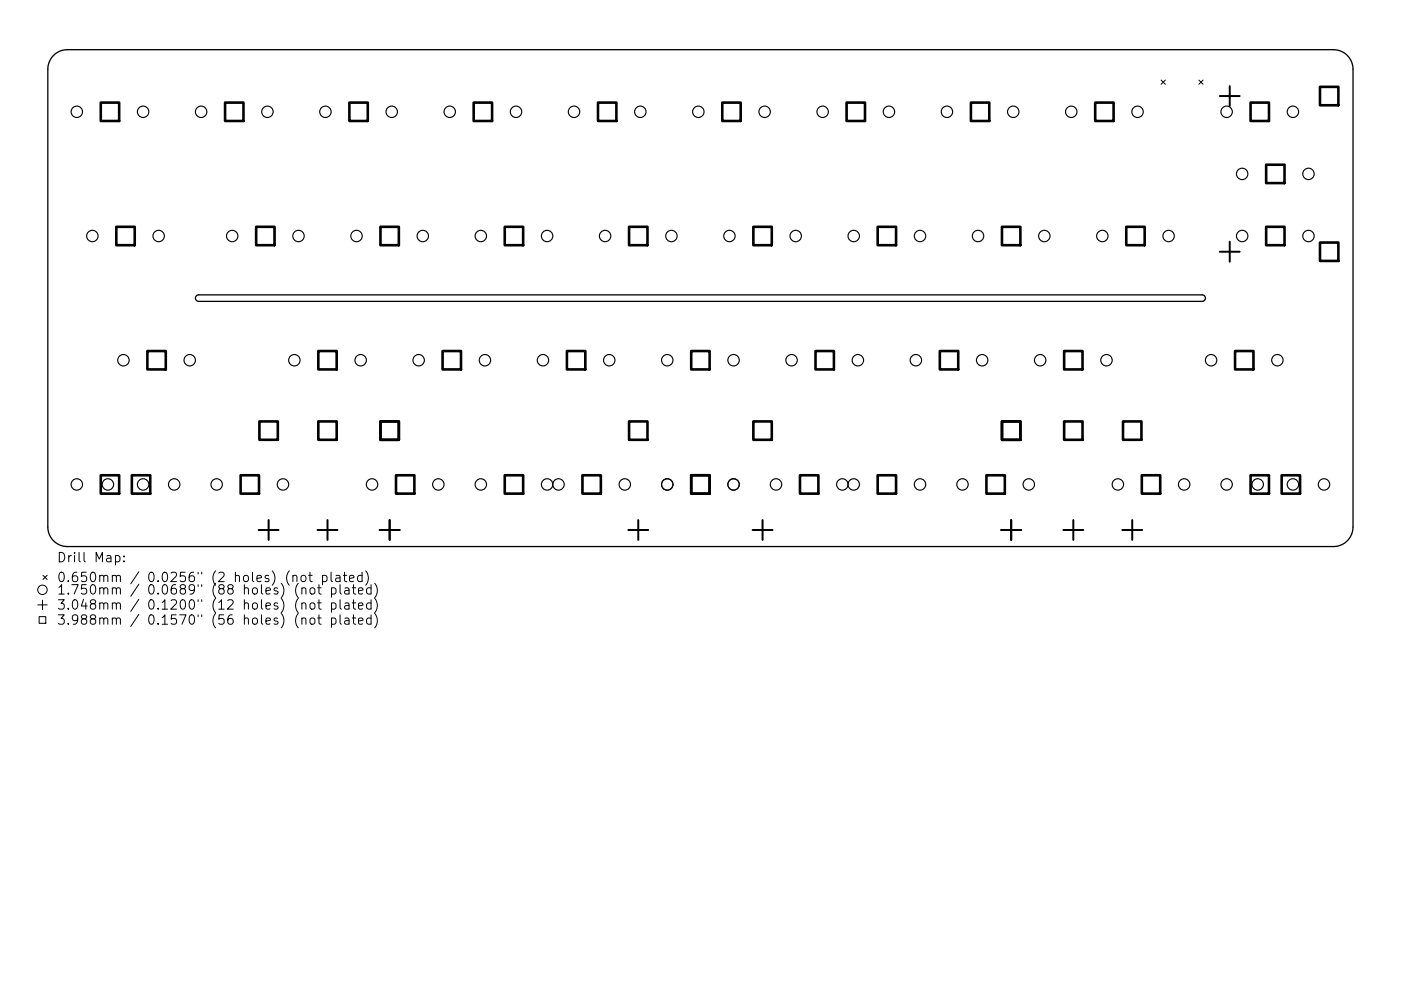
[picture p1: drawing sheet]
<svg xmlns="http://www.w3.org/2000/svg" width="297mm" height="210mm" viewBox="0 0 297 210" stroke-linecap="round" stroke-linejoin="round" font-family="sans-serif">
<defs><g id="words">
<g font-size="2.8">
<text x="12" y="119.3">Drill Map:</text>
<text x="12" y="123.5">0.650mm / 0.0256&quot; (2 holes) (not plated)</text>
<text x="12" y="126.1">1.750mm / 0.0689&quot; (88 holes) (not plated)</text>
<text x="12" y="129.3">3.048mm / 0.1200&quot; (12 holes) (not plated)</text>
<text x="12" y="132.5">3.988mm / 0.1570&quot; (56 holes) (not plated)</text>
</g>
</g></defs>
<path d="M11.4 11.8a4.2 4.2 0 0 1 2.9-1.3h268.4a4.2 4.2 0 0 1 4.2 4.2v97.1a4.2 4.2 0 0 1-4.2 4.2h-268.4a4.2 4.2 0 0 1-4.2-4.2v-97.1a4.2 4.2 0 0 1 1.3-2.9zM41.6 62.8l.5-.2h212.8a.69 .69 0 0 1 .7 .7 .69 .69 0 0 1-.7 .6h-212.8a.69 .69 0 0 1-.6-.4 .69 .69 0 0 1 .1-.7z" fill="none" stroke="#000" stroke-width=".28"/>
<g fill="none" stroke="#000" stroke-width=".21">
<path d="M246.2 17l.9 .9M247.1 17l-.9 .9M254.2 17l.9 .9M255.1 17l-.9 .9M24.5 118l.6-.1 .3 .4v.5l-.2 .3h-.7M26.3 119v.2M26.3 118v.2M8 128.3h2M8.3 130.8h1.4v1.4h-1.4zM9 127.3v2M9.1 122l.9 .9M10 122l-.9 .9"/>
<path d="M62.1 122.3a.5 .5 0 0 1 .9 .1v1M63.9 122.3a.54 .54 0 0 1 .5-.2 .54 .54 0 0 1 .5 .4v.5a.54 .54 0 0 1-.6 .4 .54 .54 0 0 1-.5-.4zM64 124.9a.5 .5 0 0 1 .9 .1v1M64 128.1l.3-.2 .5 .1 .1 1.2M64 131.3a.5 .5 0 0 1 .9 .1v1M65.4 122.1h.8M65.7 121.4v1.7l.1 .2 .4 .1M65.8 124.9a.54 .54 0 0 1 .5-.2 .54 .54 0 0 1 .5 .4v.6a.54 .54 0 0 1-.6 .4 .54 .54 0 0 1-.5-.4zM65.8 128.1l.3-.2 .5 .1 .2 .3v.6a.54 .54 0 0 1-.6 .4 .54 .54 0 0 1-.5-.4zM65.8 131.3a.54 .54 0 0 1 .5-.2 .54 .54 0 0 1 .5 .4l-.1 .8a.54 .54 0 0 1-.6 .2 .54 .54 0 0 1-.4-.4zM67.3 124.7h.8M67.3 127.9h.8"/>
<path d="M67.3 131.1h.8M67.6 124v1.8l.1 .1 .4 .1M67.6 127.2v1.8l.1 .1 .4 .1M67.6 130.4v1.8l.1 .1 .4 .1M68.4 122.2l.6-.1 .3 .4v.5l-.2 .3h-.7M68.4 122.1v2M70.2 121.4v1.7l.3 .3M70.3 124.8l.6-.1 .3 .4v.6l-.1 .2h-.8M70.3 128l.6-.1 .3 .4v.6l-.1 .2h-.8M70.3 131.2l.6-.1 .3 .4v.6l-.1 .2h-.8M70.3 124.7v2M70.3 127.9v2"/>
<path d="M70.3 131.1v2M71.2 122.2h.8l.1 1.2M72.1 122.5l-.7 .1a.39 .39 0 0 0-.3 .4 .39 .39 0 0 0 .3 .4l.7-.1M72.1 124v1.8l.3 .2M72.1 127.2v1.8l.3 .2M72.1 130.4v1.8l.3 .2M72.8 122.1h.7M73.1 121.4v1.7v.2l.4 .1M73.1 124.8h.8l.1 1.2M73.1 128h.8l.1 1.2M73.1 131.2h.8l.1 1.2M74 125.2l-.7 .1a.39 .39 0 0 0-.3 .4 .39 .39 0 0 0 .3 .3l.7-.1"/>
<path d="M74 128.4l-.7 .1a.39 .39 0 0 0-.3 .4 .39 .39 0 0 0 .3 .3l.7-.1M74 131.6l-.7 .1a.39 .39 0 0 0-.3 .4 .39 .39 0 0 0 .3 .3l.7-.1M74.1 122.7l1-.2-.1-.3-.6-.1-.3 .3 .1 .9h.8M74.7 124.7h.7M74.7 127.9h.7M74.7 131.1h.7M75 124v1.8l.1 .1 .3 .1M75 127.2v1.8l.1 .1 .3 .1M75 130.4v1.8l.1 .1 .3 .1M76 125.4l1-.2-.1-.4-.6-.1-.3 .3 .1 .9h.8M76 128.6l1-.2-.1-.4-.6-.1-.3 .3 .1 .9h.8M76 131.8l1-.2-.1-.4-.6-.1-.3 .3 .1 .9h.8"/>
<path d="M76.8 122.2l-.6-.1-.4 .4v.5l.2 .3h.8M76.8 121.4v2M77.5 121.1a2.29 2.29 0 0 1 0 3.1M78.7 124.8l-.6-.1-.4 .4v.6l.2 .2h.8M78.7 128l-.6-.1-.4 .4v.6l.2 .2h.8M78.7 131.2l-.6-.1-.4 .4v.6l.2 .2h.8M78.7 124v2M78.7 127.2v2M78.7 130.4v2M79.4 123.8a2.29 2.29 0 0 1 0 3M79.4 127a2.29 2.29 0 0 1 0 3M79.4 130.2a2.29 2.29 0 0 1 0 3"/>
<circle cx="9" cy="125.1" r="1"/>
</g>
<g fill="none" stroke="#000" stroke-width=".24">
<circle cx="16.3" cy="23.7" r="1.21"/>
<circle cx="30.3" cy="23.7" r="1.21"/>
<circle cx="42.6" cy="23.7" r="1.21"/>
<circle cx="56.7" cy="23.7" r="1.21"/>
<circle cx="69" cy="23.7" r="1.21"/>
<circle cx="83.1" cy="23.7" r="1.21"/>
<circle cx="95.4" cy="23.7" r="1.21"/>
<circle cx="109.4" cy="23.7" r="1.21"/>
<circle cx="121.7" cy="23.7" r="1.21"/>
<circle cx="135.8" cy="23.7" r="1.21"/>
<circle cx="148.1" cy="23.7" r="1.21"/>
<circle cx="162.1" cy="23.7" r="1.21"/>
<circle cx="174.4" cy="23.7" r="1.21"/>
<circle cx="188.5" cy="23.7" r="1.21"/>
<circle cx="200.8" cy="23.7" r="1.21"/>
<circle cx="214.8" cy="23.7" r="1.21"/>
<circle cx="227.1" cy="23.7" r="1.21"/>
<circle cx="241.2" cy="23.7" r="1.21"/>
<circle cx="260.1" cy="23.7" r="1.21"/>
<circle cx="263.4" cy="36.9" r="1.21"/>
<circle cx="274.1" cy="23.7" r="1.21"/>
<circle cx="277.4" cy="36.9" r="1.21"/>
<circle cx="19.6" cy="50.1" r="1.21"/>
<circle cx="33.6" cy="50.1" r="1.21"/>
<circle cx="49.2" cy="50.1" r="1.21"/>
<circle cx="63.3" cy="50.1" r="1.21"/>
<circle cx="75.6" cy="50.1" r="1.21"/>
<circle cx="89.6" cy="50.1" r="1.21"/>
<circle cx="101.9" cy="50.1" r="1.21"/>
<circle cx="116" cy="50.1" r="1.21"/>
<circle cx="128.3" cy="50.1" r="1.21"/>
<circle cx="142.4" cy="50.1" r="1.21"/>
<circle cx="154.7" cy="50.1" r="1.21"/>
<circle cx="168.7" cy="50.1" r="1.21"/>
<circle cx="181" cy="50.1" r="1.21"/>
<circle cx="195.1" cy="50.1" r="1.21"/>
<circle cx="207.4" cy="50.1" r="1.21"/>
<circle cx="221.4" cy="50.1" r="1.21"/>
<circle cx="233.7" cy="50.1" r="1.21"/>
<circle cx="247.8" cy="50.1" r="1.21"/>
<circle cx="263.4" cy="50.1" r="1.21"/>
<circle cx="277.4" cy="50.1" r="1.21"/>
<circle cx="26.2" cy="76.4" r="1.21"/>
<circle cx="40.2" cy="76.4" r="1.21"/>
<circle cx="62.4" cy="76.4" r="1.21"/>
<circle cx="76.5" cy="76.4" r="1.21"/>
<circle cx="88.8" cy="76.4" r="1.21"/>
<circle cx="102.8" cy="76.4" r="1.21"/>
<circle cx="115.1" cy="76.4" r="1.21"/>
<circle cx="129.2" cy="76.4" r="1.21"/>
<circle cx="141.5" cy="76.4" r="1.21"/>
<circle cx="155.5" cy="76.4" r="1.21"/>
<circle cx="167.8" cy="76.4" r="1.21"/>
<circle cx="181.9" cy="76.4" r="1.21"/>
<circle cx="194.2" cy="76.4" r="1.21"/>
<circle cx="208.2" cy="76.4" r="1.21"/>
<circle cx="220.5" cy="76.4" r="1.21"/>
<circle cx="234.6" cy="76.4" r="1.21"/>
<circle cx="256.8" cy="76.4" r="1.21"/>
<circle cx="270.8" cy="76.4" r="1.21"/>
<circle cx="16.3" cy="102.8" r="1.21"/>
<circle cx="22.9" cy="102.8" r="1.21"/>
<circle cx="30.3" cy="102.8" r="1.21"/>
<circle cx="36.9" cy="102.8" r="1.21"/>
<circle cx="45.9" cy="102.8" r="1.21"/>
<circle cx="60" cy="102.8" r="1.21"/>
<circle cx="78.9" cy="102.8" r="1.21"/>
<circle cx="92.9" cy="102.8" r="1.21"/>
<circle cx="101.9" cy="102.8" r="1.21"/>
<circle cx="116" cy="102.8" r="1.21"/>
<circle cx="118.4" cy="102.8" r="1.21"/>
<circle cx="132.5" cy="102.8" r="1.21"/>
<circle cx="141.5" cy="102.8" r="1.21"/>
<circle cx="155.5" cy="102.8" r="1.21"/>
<circle cx="164.5" cy="102.8" r="1.21"/>
<circle cx="178.6" cy="102.8" r="1.21"/>
<circle cx="181" cy="102.8" r="1.21"/>
<circle cx="195.1" cy="102.8" r="1.21"/>
<circle cx="204.1" cy="102.8" r="1.21"/>
<circle cx="218.1" cy="102.8" r="1.21"/>
<circle cx="237" cy="102.8" r="1.21"/>
<circle cx="251.1" cy="102.8" r="1.21"/>
<circle cx="260.1" cy="102.8" r="1.21"/>
<circle cx="266.7" cy="102.8" r="1.21"/>
<circle cx="274.1" cy="102.8" r="1.21"/>
<circle cx="280.7" cy="102.8" r="1.21"/>
</g>
<g fill="none" stroke="#000" stroke-width=".42">
<path d="M260.7 18.3v4.2M258.6 20.4h4.2M258.6 53.4h4.2M260.7 51.3v4.2M54.8 112.4h4.3M57 110.3v4.3M67.3 112.4h4.2M69.4 110.3v4.3M80.5 112.4h4.2M82.6 110.3v4.3M133.2 112.4h4.2M135.3 110.3v4.3"/>
<path d="M159.6 112.4h4.2M161.7 110.3v4.3M212.3 112.4h4.2M214.4 110.3v4.3M225.5 112.4h4.2M227.6 110.3v4.3M237.9 112.4h4.3M240.1 110.3v4.3"/>
</g>
<g fill="none" stroke="#000" stroke-width=".55">
<path d="M279.9 18.4h3.9v3.9h-3.9zM21.4 21.8h3.9v3.9h-3.9zM47.7 21.8h3.9v3.9h-3.9zM74.1 21.8h3.9v3.9h-3.9zM100.4 21.8h3.9v3.9h-3.9zM126.8 21.8h3.9v3.9h-3.9zM153.1 21.8h3.9v3.9h-3.9zM179.5 21.8h3.9v3.9h-3.9zM205.8 21.8h3.9v3.9h-3.9zM232.2 21.8h3.9v3.9h-3.9zM265.1 21.8h3.9v3.9h-3.9zM268.4 34.9h3.9v3.9h-3.9z"/>
<path d="M24.7 48.1h3.9v3.9h-3.9zM54.3 48.1h3.9v3.9h-3.9zM80.7 48.1h3.9v3.9h-3.9zM107 48.1h3.9v3.9h-3.9zM133.4 48.1h3.9v3.9h-3.9zM159.7 48.1h3.9v3.9h-3.9zM186.1 48.1h3.9v3.9h-3.9zM212.4 48.1h3.9v3.9h-3.9zM238.8 48.1h3.9v3.9h-3.9zM268.4 48.1h3.9v3.9h-3.9zM279.9 51.5h3.9v3.9h-3.9zM31.2 74.5h3.9v3.9h-3.9z"/>
<path d="M67.5 74.5h3.9v3.9h-3.9zM93.8 74.5h3.9v3.9h-3.9zM120.2 74.5h3.9v3.9h-3.9zM146.6 74.5h3.9v3.9h-3.9zM172.9 74.5h3.9v3.9h-3.9zM199.3 74.5h3.9v3.9h-3.9zM225.6 74.5h3.9v3.9h-3.9zM261.9 74.5h3.9v3.9h-3.9zM55 89.4h3.9v3.9h-3.9zM67.5 89.4h3.9v3.9h-3.9zM80.7 89.4h3.9v3.9h-3.9zM133.4 89.4h3.9v3.9h-3.9z"/>
<path d="M159.7 89.4h3.9v3.9h-3.9zM212.4 89.4h3.9v3.9h-3.9zM225.6 89.4h3.9v3.9h-3.9zM238.1 89.4h3.9v3.9h-3.9zM21.4 100.8h3.9v3.9h-3.9zM28 100.8h3.9v3.9h-3.9zM51 100.8h3.9v3.9h-3.9zM84 100.8h3.9v3.9h-3.9zM107 100.8h3.9v3.9h-3.9zM123.5 100.8h3.9v3.9h-3.9zM146.6 100.8h3.9v3.9h-3.9zM169.6 100.8h3.9v3.9h-3.9z"/>
<path d="M186.1 100.8h3.9v3.9h-3.9zM209.1 100.8h3.9v3.9h-3.9zM242.1 100.8h3.9v3.9h-3.9zM265.1 100.8h3.9v3.9h-3.9zM271.7 100.8h3.9v3.9h-3.9z"/>
</g>
<use href="#words"/>
</svg>
